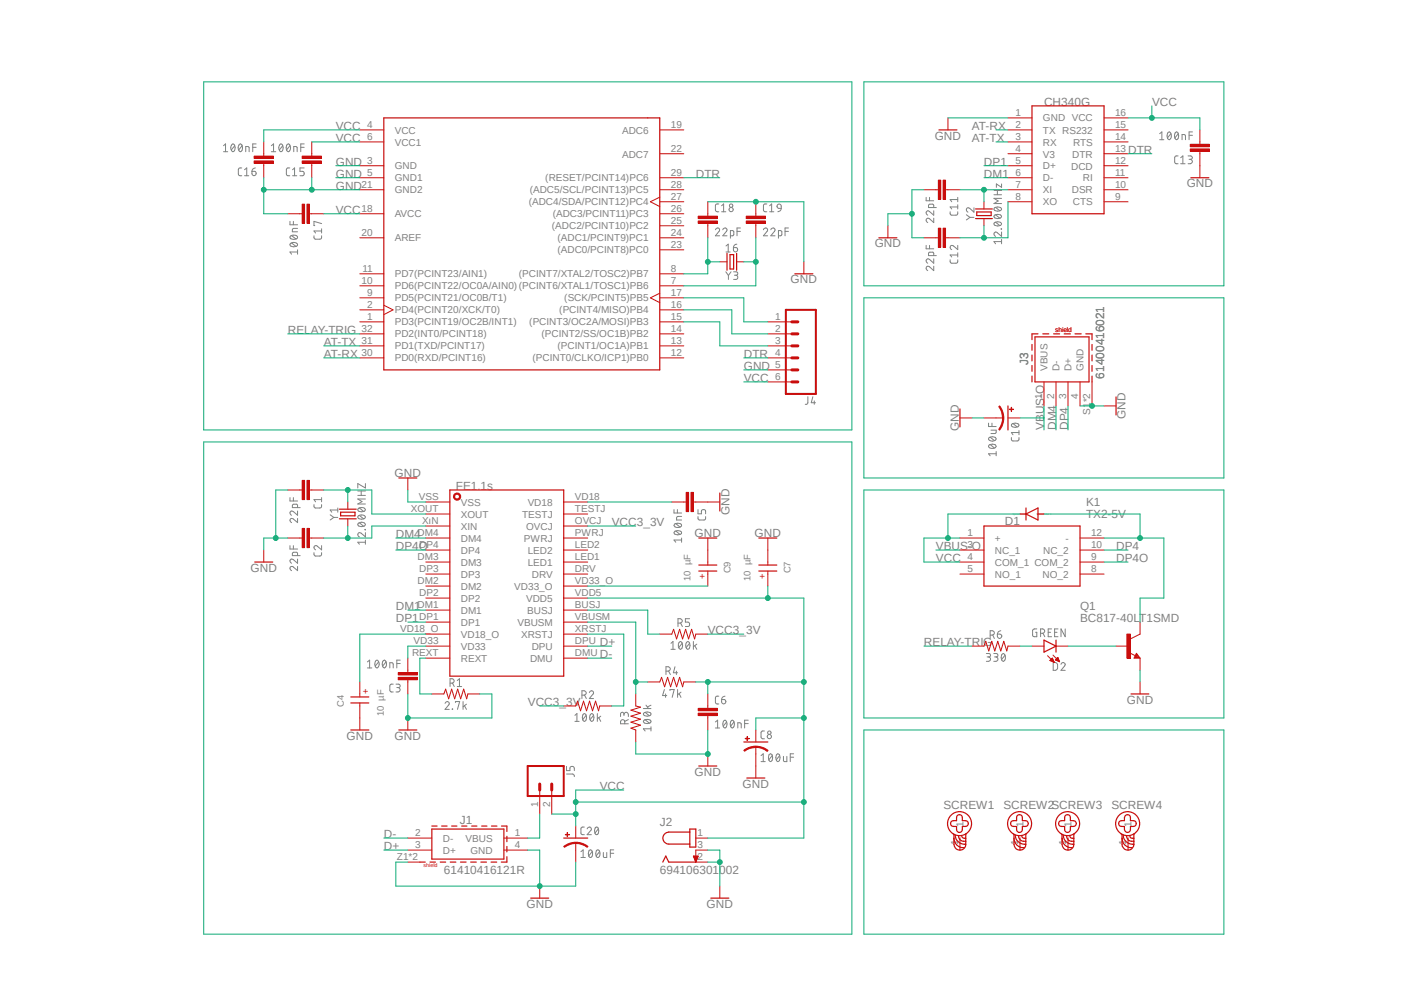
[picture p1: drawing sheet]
<svg xmlns="http://www.w3.org/2000/svg" width="297mm" height="210mm" viewBox="0 0 297 210" stroke-linecap="round" stroke-linejoin="round" font-family="sans-serif">
<defs><g id="words">
<g font-size="2.5" fill="#808080">
<text x="220.9" y="22.4">CH340G</text>
<text x="243.7" y="22.4">VCC</text>
<text x="71" y="27.5">VCC</text>
<text x="197.7" y="29.5">GND</text>
<text x="205.6" y="27.5">AT-RX</text>
<text x="71" y="35.1">GND</text>
<text x="71" y="30">VCC</text>
<text x="205.6" y="30">AT-TX</text>
<text x="208.2" y="35.1">DP1</text>
<text x="238.6" y="32.6">DTR</text>
<text x="71" y="37.6">GND</text>
<text x="71" y="40.1">GND</text>
<text x="147.2" y="37.6">DTR</text>
<text x="208.2" y="37.6">DM1</text>
<text x="251" y="39.6">GND</text>
<text x="71" y="45.2">VCC</text>
<text x="185" y="52.3">GND</text>
<text x="167.3" y="59.9">GND</text>
<text x="60.9" y="70.6">RELAY-TRIG</text>
<text x="68.5" y="73.2">AT-TX</text>
<text x="68.5" y="75.7">AT-RX</text>
<text x="157.4" y="75.7">DTR</text>
<text x="217.5" y="77.1" transform="rotate(-90 217.5 77.1)">J3</text>
<text x="157.4" y="78.2">GND</text>
<text x="157.4" y="80.8">VCC</text>
<text x="233.6" y="80.1" transform="rotate(-90 233.6 80.1)">61400416021</text>
<text x="238.1" y="88.6" transform="rotate(-90 238.1 88.6)">GND</text>
<text x="202.8" y="91.2" transform="rotate(-90 202.8 91.2)">GND</text>
<text x="220.9" y="90.9" transform="rotate(-90 220.9 90.9)">VBUS-O</text>
<text x="223.4" y="90.9" transform="rotate(-90 223.4 90.9)">DM4</text>
<text x="225.9" y="90.9" transform="rotate(-90 225.9 90.9)">DP4</text>
<text x="83.5" y="100.8">GND</text>
<text x="96.4" y="103.6">FE1.1s</text>
<text x="229.7" y="107.1">K1</text>
<text x="83.7" y="113.8">DM4</text>
<text x="129.4" y="111.3">VCC3_3V</text>
<text x="146.9" y="113.5">GND</text>
<text x="154.3" y="109" transform="rotate(-90 154.3 109)">GND</text>
<text x="159.6" y="113.5">GND</text>
<text x="212.6" y="111">D1</text>
<text x="229.7" y="109.6">TX2-5V</text>
<text x="83.7" y="116.3">DP4O</text>
<text x="198" y="116.3">VBUS-O</text>
<text x="198" y="118.9">VCC</text>
<text x="236.1" y="118.9">DP4O</text>
<text x="236.1" y="116.3">DP4</text>
<text x="53" y="120.9">GND</text>
<text x="83.7" y="131.6">DP1</text>
<text x="83.7" y="129">DM1</text>
<text x="228.5" y="131.6">BC817-40LT1SMD</text>
<text x="228.5" y="129">Q1</text>
<text x="126.9" y="136.7">D+</text>
<text x="149.7" y="134.1">VCC3_3V</text>
<text x="195.5" y="136.7">RELAY-TRIG</text>
<text x="126.9" y="139.2">D-</text>
<text x="111.7" y="149.3">VCC3_3V</text>
<text x="238.4" y="148.8">GND</text>
<text x="73.3" y="156.4">GND</text>
<text x="83.5" y="156.4">GND</text>
<text x="126.9" y="167.1">VCC</text>
<text x="146.9" y="164">GND</text>
<text x="157.1" y="166.6">GND</text>
<text x="199.6" y="171.2">SCREW1</text>
<text x="212.3" y="171.2">SCREW2SCREW3</text>
<text x="235.1" y="171.2">SCREW4</text>
<text x="81.2" y="177.3">D-</text>
<text x="81.2" y="179.8">D+</text>
<text x="97.2" y="174.4">J1</text>
<text x="139.6" y="174.7">J2</text>
<text x="93.9" y="184.9">61410416121R</text>
<text x="139.6" y="184.9">694106301002</text>
<text x="111.4" y="192">GND</text>
<text x="149.5" y="192">GND</text>
</g>
<g font-size="2.1" fill="#808080">
<text x="77.7" y="27.1">4</text>
<text x="77.7" y="29.6">6</text>
<text x="83.5" y="28.2">VCC</text>
<text x="131.6" y="28.2">ADC6</text>
<text x="141.9" y="27.1">19</text>
<text x="214.8" y="24.6">1</text>
<text x="214.8" y="27.1">2</text>
<text x="214.8" y="29.6">3</text>
<text x="220.6" y="25.7">GND VCC</text>
<text x="220.6" y="28.2">TX RS232</text>
<text x="235.9" y="29.6">14</text>
<text x="235.9" y="27.1">15</text>
<text x="235.9" y="24.6">16</text>
<text x="77.7" y="34.7">3</text>
<text x="83.5" y="35.8">GND</text>
<text x="83.5" y="30.8">VCC1</text>
<text x="131.6" y="33.3">ADC7</text>
<text x="141.9" y="32.2">22</text>
<text x="214.8" y="32.2">4</text>
<text x="214.8" y="34.7">5</text>
<text x="220.6" y="30.8">RX</text>
<text x="220.6" y="33.3">V3</text>
<text x="220.6" y="35.8">D+</text>
<text x="226.6" y="35.9">DCD</text>
<text x="226.8" y="33.3">DTR</text>
<text x="227" y="30.8">RTS</text>
<text x="235.9" y="34.7">12</text>
<text x="235.9" y="32.2">13</text>
<text x="76.5" y="39.8">21</text>
<text x="77.7" y="37.3">5</text>
<text x="83.5" y="38.4">GND1</text>
<text x="83.5" y="40.9">GND2</text>
<text x="112.1" y="40.9">(ADC5/SCL/PCINT13)PC5</text>
<text x="115.4" y="38.4">(RESET/PCINT14)PC6</text>
<text x="141.9" y="39.8">28</text>
<text x="141.9" y="37.3">29</text>
<text x="214.8" y="37.3">6</text>
<text x="214.8" y="39.8">7</text>
<text x="220.6" y="38.4">D-</text>
<text x="220.6" y="40.9">XI</text>
<text x="226.7" y="40.9">DSR</text>
<text x="229.1" y="38.4">RI</text>
<text x="235.9" y="39.8">10</text>
<text x="235.9" y="37.3">11</text>
<text x="76.5" y="44.9">18</text>
<text x="83.5" y="46">AVCC</text>
<text x="111.8" y="43.4">(ADC4/SDA/PCINT12)PC4</text>
<text x="116.9" y="46">(ADC3/PCINT11)PC3</text>
<text x="141.9" y="47.4">25</text>
<text x="141.9" y="44.9">26</text>
<text x="141.9" y="42.3">27</text>
<text x="214.8" y="42.3">8</text>
<text x="220.6" y="43.4">XO</text>
<text x="226.9" y="43.4">CTS</text>
<text x="235.9" y="42.3">9</text>
<text x="76.5" y="50">20</text>
<text x="83.5" y="51.1">AREF</text>
<text x="116.8" y="48.5">(ADC2/PCINT10)PC2</text>
<text x="117.9" y="53.6">(ADC0/PCINT8)PC0</text>
<text x="117.9" y="51.1">(ADC1/PCINT9)PC1</text>
<text x="141.9" y="52.5">23</text>
<text x="141.9" y="50">24</text>
<text x="76.7" y="57.6">11</text>
<text x="83.5" y="58.7">PD7(PCINT23/AIN1)</text>
<text x="109.8" y="58.7">(PCINT7/XTAL2/TOSC2)PB7</text>
<text x="141.9" y="57.6">8</text>
<text x="76.5" y="60.1">10</text>
<text x="77.7" y="62.7">9</text>
<text x="77.7" y="65.2">2</text>
<text x="83.5" y="61.2">PD6(PCINT22/OC0A/AIN0)(PCINT6/XTAL1/TOSC1)PB6</text>
<text x="83.5" y="63.8">PD5(PCINT21/OC0B/T1)</text>
<text x="119.4" y="63.8">(SCK/PCINT5)PB5</text>
<text x="141.9" y="65.2">16</text>
<text x="141.9" y="62.7">17</text>
<text x="141.9" y="60.1">7</text>
<text x="76.5" y="70.3">32</text>
<text x="77.7" y="67.7">1</text>
<text x="83.5" y="66.3">PD4(PCINT20/XCK/T0)</text>
<text x="83.5" y="68.8">PD3(PCINT19/OC2B/INT1)</text>
<text x="83.5" y="71.4">PD2(INT0/PCINT18)</text>
<text x="112" y="68.8">(PCINT3/OC2A/MOSI)PB3</text>
<text x="114.6" y="71.4">(PCINT2/SS/OC1B)PB2</text>
<text x="118.3" y="66.3">(PCINT4/MISO)PB4</text>
<text x="141.9" y="70.3">14</text>
<text x="141.9" y="67.7">15</text>
<text x="164" y="67.7">1</text>
<text x="164" y="70.3">2</text>
<text x="76.5" y="72.8">31</text>
<text x="76.5" y="75.4">30</text>
<text x="83.5" y="73.9">PD1(TXD/PCINT17)</text>
<text x="83.5" y="76.5">PD0(RXD/PCINT16)</text>
<text x="112.6" y="76.5">(PCINT0/CLKO/ICP1)PB0</text>
<text x="117.9" y="73.9">(PCINT1/OC1A)PB1</text>
<text x="141.9" y="75.4">12</text>
<text x="141.9" y="72.8">13</text>
<text x="164" y="72.8">3</text>
<text x="164" y="75.4">4</text>
<text x="164" y="77.9">5</text>
<text x="164" y="80.4">6</text>
<text x="221.6" y="78.4" transform="rotate(-90 221.6 78.4)">VBUS</text>
<text x="224.2" y="78.4" transform="rotate(-90 224.2 78.4)">D-</text>
<text x="226.7" y="78.4" transform="rotate(-90 226.7 78.4)">D+</text>
<text x="229.2" y="78.4" transform="rotate(-90 229.2 78.4)">GND</text>
<text x="220.5" y="84.3" transform="rotate(-90 220.5 84.3)">1</text>
<text x="223" y="84.3" transform="rotate(-90 223 84.3)">2</text>
<text x="225.6" y="84.3" transform="rotate(-90 225.6 84.3)">3</text>
<text x="228.1" y="84.3" transform="rotate(-90 228.1 84.3)">4</text>
<text x="230.6" y="87.7" transform="rotate(-90 230.6 87.7)">S1*2</text>
<text x="88.6" y="105.8">VSS</text>
<text x="97.5" y="106.9">VSS</text>
<text x="111.6" y="106.9">VD18</text>
<text x="121.6" y="105.8">VD18</text>
<text x="86.9" y="108.3">XOUT</text>
<text x="88.3" y="113.4">DM4</text>
<text x="89.3" y="110.9">XıN</text>
<text x="97.5" y="109.5">XOUT</text>
<text x="97.5" y="112">XIN</text>
<text x="110.4" y="109.5">TESTJ</text>
<text x="111.3" y="112">OVCJ</text>
<text x="121.6" y="113.4">PWRJ</text>
<text x="121.6" y="110.9">OVCJ</text>
<text x="121.6" y="108.3">TESTJ</text>
<text x="204.6" y="113.4">1</text>
<text x="230.8" y="113.4">12</text>
<text x="88.3" y="118.5">DM3</text>
<text x="88.7" y="116">DP4</text>
<text x="97.5" y="114.6">DM4</text>
<text x="97.5" y="117.1">DP4</text>
<text x="97.5" y="119.6">DM3</text>
<text x="110.8" y="114.6">PWRJ</text>
<text x="111.6" y="119.6">LED1</text>
<text x="111.6" y="117.1">LED2</text>
<text x="121.6" y="118.5">LED1</text>
<text x="121.6" y="116">LED2</text>
<text x="204.6" y="116">3</text>
<text x="204.6" y="118.5">4</text>
<text x="210.5" y="114.6">+</text>
<text x="210.5" y="117.1">NC_1</text>
<text x="210.5" y="119.6">COM_1 COM_2</text>
<text x="220.7" y="117.1">NC_2</text>
<text x="225.4" y="114.6">-</text>
<text x="230.8" y="118.5">9</text>
<text x="230.8" y="116">10</text>
<text x="88.3" y="123.6">DM2</text>
<text x="88.7" y="121">DP3</text>
<text x="97.5" y="122.2">DP3</text>
<text x="97.5" y="124.7">DM2</text>
<text x="108.8" y="124.7">VD33_O</text>
<text x="112.5" y="122.2">DRV</text>
<text x="121.6" y="123.6">VD33_O</text>
<text x="121.6" y="121">DRV</text>
<text x="204.6" y="121">5</text>
<text x="210.5" y="122.2">NO_1</text>
<text x="220.6" y="122.2">NO_2</text>
<text x="230.8" y="121">8</text>
<text x="88.3" y="128.7">DM1</text>
<text x="88.7" y="126.1">DP2</text>
<text x="88.7" y="131.2">DP1</text>
<text x="97.5" y="127.3">DP2</text>
<text x="97.5" y="129.8">DM1</text>
<text x="111.3" y="127.3">VDD5</text>
<text x="111.5" y="129.8">BUSJ</text>
<text x="121.6" y="131.2">VBUSM</text>
<text x="121.6" y="128.7">BUSJ</text>
<text x="121.6" y="126.1">VDD5</text>
<text x="84.7" y="133.7">VD18_O</text>
<text x="87.5" y="136.3">VD33</text>
<text x="97.5" y="132.3">DP1</text>
<text x="97.5" y="134.9">VD18_O</text>
<text x="97.5" y="137.4">VD33</text>
<text x="109.5" y="132.3">VBUSM</text>
<text x="110.2" y="134.9">XRSTJ</text>
<text x="112.5" y="137.4">DPU</text>
<text x="121.6" y="136.3">DPU</text>
<text x="121.6" y="133.7">XRSTJ</text>
<text x="87.2" y="138.8">REXT</text>
<text x="97.5" y="140">REXT</text>
<text x="112.1" y="140">DMU</text>
<text x="121.6" y="138.8">DMU</text>
<text x="113.8" y="170.6" transform="rotate(-90 113.8 170.6)">1</text>
<text x="116.4" y="170.6" transform="rotate(-90 116.4 170.6)">2</text>
<text x="87.8" y="179.5">3</text>
<text x="87.8" y="176.9">2</text>
<text x="93.7" y="178">D-</text>
<text x="98.5" y="178">VBUS</text>
<text x="108.9" y="179.5">4</text>
<text x="108.9" y="176.9">1</text>
<text x="147.6" y="176.9">1</text>
<text x="147.6" y="179.5">3</text>
<text x="202.7" y="178.8" transform="rotate(-90 202.7 178.8)">1</text>
<text x="203.8" y="174.9" transform="rotate(-90 203.8 174.9)">1</text>
<text x="215.4" y="178.8" transform="rotate(-90 215.4 178.8)">1</text>
<text x="216.5" y="174.9" transform="rotate(-90 216.5 174.9)">1</text>
<text x="225.6" y="178.8" transform="rotate(-90 225.6 178.8)">1</text>
<text x="226.7" y="174.9" transform="rotate(-90 226.7 174.9)">1</text>
<text x="238.3" y="178.8" transform="rotate(-90 238.3 178.8)">1</text>
<text x="239.4" y="174.9" transform="rotate(-90 239.4 174.9)">1</text>
<text x="83.9" y="182">Z1*2</text>
<text x="93.7" y="180.6">D+</text>
<text x="99.5" y="180.6">GND</text>
<text x="147.6" y="182">2</text>
</g>
<g font-size="2" fill="#808080">
<text x="146.1" y="122.9" transform="rotate(-90 146.1 122.9)">10 µF</text>
<text x="154.6" y="121.3" transform="rotate(-90 154.6 121.3)">C9</text>
<text x="158.8" y="122.9" transform="rotate(-90 158.8 122.9)">10 µF</text>
<text x="167.3" y="121.3" transform="rotate(-90 167.3 121.3)">C7</text>
<text x="72.7" y="149.4" transform="rotate(-90 72.7 149.4)">C4</text>
<text x="81.2" y="151.5" transform="rotate(-90 81.2 151.5)">10 µF</text>
</g>
<g font-size="2" fill="#c90d0c">
<text x="149.3" y="122.6" transform="rotate(-90 149.3 122.6)">+</text>
<text x="162" y="122.6" transform="rotate(-90 162 122.6)">+</text>
<text x="78" y="146.8" transform="rotate(-90 78 146.8)">+</text>
</g>
<text font-size="1.4" fill="#c90d0c" x="223.2" y="70.2">shield</text>
<text font-size="1.1" fill="#c90d0c" x="89.6" y="183.4">shield</text>
<g font-size=".6" fill="#808080">
<text x="214.2" y="108.9">SpiceOrder 2</text>
<text x="219.2" y="108.9">SpiceOrder 1</text>
</g>
</g></defs>
<path d="M43 17.2l216 180.5M259 17.2l-216 180.5" fill="none" stroke="#fff" stroke-width=".21"/>
<g fill="none" stroke="#808080" stroke-width=".21">
<path d="M47.3 32.1h.9M47.3 30.8l.4-.4v1.7M49.1 30.5l.2-.1a.96 .96 0 0 1 0 1.7l-.3-.3a1.06 1.06 0 0 1 .1-1.3zM49.7 30.8l-.8 .9M50.6 30.5l.2-.1a.96 .96 0 0 1 0 1.7l-.3-.3a1.14 1.14 0 0 1 .1-1.3zM51.1 35.5l-.5 .1-.2 .3 .1 1.1 .1 .1 .5 .1M51.2 30.8l-.7 .9M51.7 37.2h.9M51.7 35.9l.5-.4v1.7M52 32.1v-1.1l.6 .1 .1 1M53.3 36.2h.5a.46 .46 0 0 1 .4 .5 .46 .46 0 0 1-.5 .4 .46 .46 0 0 1-.4-.4zM53.5 31.2h.7"/>
<path d="M54 35.5a.72 .72 0 0 0-.7 .7M54.2 30.4h-.7v1.7M57.4 30.8l.5-.4v1.7M57.4 32.1h.9M59.2 30.5l.2-.1a.96 .96 0 0 1 0 1.7l-.3-.3a1.14 1.14 0 0 1 .1-1.3zM59.8 30.8l-.7 .9M60.8 30.5l.2-.1a.96 .96 0 0 1 0 1.7 1.02 1.02 0 0 1-.2-1.6zM61.3 35.5l-.6 .1-.1 .3v1.1l.1 .1 .6 .1M61.3 30.8l-.7 .9M61.9 37.2h.9M61.9 35.9l.4-.4v1.7M62.1 32.1v-1.1l.7 .1 .1 1"/>
<path d="M63.6 31.2h.7M64.3 35.5h-.8v.7h.5a.47 .47 0 0 1 .4 .5 .47 .47 0 0 1-.4 .5h-.5M64.3 30.4h-.7v1.7M211.9 38.9v.7l-1.1-.7v.7M245.3 28.3l.5-.4v1.6M245.3 29.5h.9M247.1 28l.3-.1a1.02 1.02 0 0 1 0 1.6 1.02 1.02 0 0 1-.3-1.5zM247.7 28.3l-.7 .9M248.7 28l.2-.1a1.02 1.02 0 0 1 0 1.6 1.02 1.02 0 0 1-.2-1.5zM249.2 33h-.5l-.2 .4v1l.2 .2h.5M249.3 28.3l-.8 .9M249.8 34.6h.9"/>
<path d="M249.8 33.4l.4-.4v1.6M250.1 29.5v-1.1l.6 .1 .1 1M251.3 33h.6a.37 .37 0 0 1 .3 .3 .37 .37 0 0 1-.1 .4h-.6M251.5 28.6h.8M251.8 33.7a.47 .47 0 0 1 .5 .5 .47 .47 0 0 1-.5 .4h-.5M252.3 27.9h-.8v1.6M61.3 46.8v.7h1.6M61.4 51.6l.2-.2a.96 .96 0 0 1 1.3 .3 .93 .93 0 0 1-1.6 0zM61.4 50l.7-.3a.58 .58 0 0 1 .8 .7l-.8 .2a.58 .58 0 0 1-.7-.6zM61.7 51.4l.9 .7M61.7 49.8l.9 .7M62.1 46.8v.7"/>
<path d="M62.9 48.3h-.8l-.3 .3v.4h1.1M62.9 52.8v1M62.9 53.3h-1.6l.4 .5M66.4 49.9l.1 .5 .3 .2 1.1-.1 .1-.6M68 48.4v.9M68 47.3l-1.6-.5v.9h.2M68 48.9h-1.6l.4 .4M151.3 48.6a.45 .45 0 0 1 .7-.4 .45 .45 0 0 1 .1 .7l-.8 1h.9M152.1 43.1l-.6 .1-.2 .3 .1 1.1 .7 .2M152.7 44.8h.8M152.7 43.5l.4-.4v1.7M152.9 48.6a.44 .44 0 0 1 .6-.4 .44 .44 0 0 1 .2 .7l-.8 1h.9"/>
<path d="M153.5 57.5l.6 .8M153.6 53.3h.9M153.6 52l.5-.4v1.7M154.1 58.3v.8M154.5 49.9h.5l.2-.2v-.8l-.7-.1v1.6M154.6 57.5l-.5 .8M155.2 52.4h.5a.46 .46 0 0 1 .4 .5 .46 .46 0 0 1-.5 .4 .46 .46 0 0 1-.4-.5zM155.2 57.5h.7a.37 .37 0 0 1 .2 .4 .37 .37 0 0 1-.4 .3h-.3M155.7 58.2l.2 .1a.43 .43 0 0 1 .2 .5 .43 .43 0 0 1-.4 .3h-.5M155.9 51.6a.72 .72 0 0 0-.7 .8M155.9 48.9h.7M156.6 48.2h-.7v1.7"/>
<path d="M161.5 48.6a.44 .44 0 0 1 .6-.4 .44 .44 0 0 1 .2 .7l-.8 1h.9M162.2 43.1l-.5 .1-.2 .3v1.1l.3 .2h.4M162.8 44.8h.9M162.8 43.5l.4-.4v1.7M163.1 48.6a.44 .44 0 0 1 .6-.4 .44 .44 0 0 1 .1 .7l-.7 1h.9M164.4 43.4l.2-.2a.44 .44 0 0 1 .7 .4v.5h-.6l-.3-.2zM164.7 49.9l.7-.2-.1-.8-.6-.1v1.6M165.3 44.1a.72 .72 0 0 1-.8 .7M166.1 48.9h.7M166.8 48.2h-.7v1.7M195.9 41.7v.8h1.6M195.9 51.9v.7h1.6"/>
<path d="M196.6 41.7v.8M196.6 51.9v.7M197.5 46.1v1l-.9-.8a.46 .46 0 0 0-.7 .1 .46 .46 0 0 0 .4 .7M197.5 44.6v.9l-.9-.8a.45 .45 0 0 0-.7 .2 .45 .45 0 0 0 .4 .6M197.5 43.9l-.1-.7-.9 .1-.1 .6h1.7M197.5 56.3v.9l-.9-.8a.46 .46 0 0 0-.7 .2 .46 .46 0 0 0 .4 .6M197.5 54.7v1l-.9-.8a.46 .46 0 0 0-.7 .1 .46 .46 0 0 0 .4 .7M197.5 54.1l-.1-.8-.9 .1-.1 .7h1.7M201 44.8v.5l.3 .2h1.1l.2-.7M201 54.9v.6l.3 .2 1.1-.1 .2-.7M202.6 51.9v.9l-.9-.8a.44 .44 0 0 0-.7 .2 .44 .44 0 0 0 .3 .6M202.6 41.7v1"/>
<path d="M202.6 43.3v.9M202.6 53.5v.9M202.6 43.8h-1.6l.3 .4M202.6 42.2h-1.6l.3 .5M202.6 53.9h-1.6l.3 .5M204.4 45.4l.8 .6M205.2 46l-.8 .5M205.2 46h.8M206 43.9v1l-.9-.8a.46 .46 0 0 0-.7 .1 .46 .46 0 0 0 .4 .7M210.3 41.2h1.6M210.3 40.3h1.6M210.3 47.2l.8-.3a.67 .67 0 0 1 .8 .4 .93 .93 0 0 1-1.6 0z"/>
<path d="M210.3 45.6l.8-.3a.67 .67 0 0 1 .8 .5 .93 .93 0 0 1-1.6 0zM210.3 44l.8-.2a.65 .65 0 0 1 .8 .4 .98 .98 0 0 1-1.6 0zM210.6 47l.9 .7M210.6 45.4l.9 .7M210.6 43.9l.9 .7M211 40.3v.9M211.8 48.4l.1 .1zM211.9 49.1v.9l-.9-.8a.45 .45 0 0 0-.7 .1 .45 .45 0 0 0 .3 .7M211.9 51.1h-1.6l.3 .5M211.9 50.6v1M211.9 42h-1.6l.9 .5-.9 .6h1.6M170.9 83.9v1.3a.4 .4 0 0 1-.6 .3"/>
<path d="M172 83.9l-.4 1.3h.9M172.3 84.8v.7M209.1 89.5v.7h1.6M209.2 94.2l.7-.3a.65 .65 0 0 1 .8 .5 .98 .98 0 0 1-1.6 0zM209.2 92.6l.7-.2a.65 .65 0 0 1 .8 .4 .93 .93 0 0 1-1.6 0zM209.5 94l.9 .7M209.5 92.5l.9 .7M209.6 91h1.1l-.1 .7h-1M209.8 89.5v.7M210.7 96h-1.6l.4 .4M210.7 95.5v.9M214 92.5v.6l.3 .2 1.1-.1 .2-.7"/>
<path d="M214 89.7l.8-.2a.67 .67 0 0 1 .8 .4 .93 .93 0 0 1-1.6 0zM214.3 89.6l.9 .7M215.6 91.1v.8M215.6 91.5h-1.6l.3 .4M61.3 105.2v.8h1.6M61.3 115.4v.7h1.6M62.1 105.2v.8M62.1 115.4v.7M62.9 109.6v.9l-.8-.7a.44 .44 0 0 0-.7 .1 .44 .44 0 0 0 .3 .6M62.9 108.1v.9l-.8-.8a.44 .44 0 0 0-.7 .1 .44 .44 0 0 0 .3 .7M62.9 107.4l-.1-.7h-.9l-.1 .7h1.7M62.9 119.8v.9l-.8-.8a.45 .45 0 0 0-.8 .1 .45 .45 0 0 0 .4 .7"/>
<path d="M62.9 118.2v.9l-.8-.7a.44 .44 0 0 0-.7 .1 .44 .44 0 0 0 .3 .6M62.9 117.5l-.1-.7-.9 .1-.1 .6h1.7M66.4 106.7l.1 .6 .3 .1h1.1l.1-.7M66.4 116.9l.1 .5 .3 .2h1.1l.1-.7M68 115.4v.9l-.9-.8a.45 .45 0 0 0-.7 .1 .45 .45 0 0 0 .4 .7M68 105.2v.9M68 105.7h-1.6l.4 .4M69.8 108.9l.8 .5M70.6 109.4l-.8 .6M70.6 109.4h.9M71.5 107.9h-1.7l.4 .4M71.5 107.4v.9"/>
<path d="M75.7 104.8h1.6M75.7 103.8h1.6M75.7 110.7l.2-.1a.96 .96 0 0 1 1.4 .3 .93 .93 0 0 1-1.6 0zM75.7 109.2l.8-.3a.67 .67 0 0 1 .8 .4 .93 .93 0 0 1-1.6 0zM75.7 107.6l.8-.2a.67 .67 0 0 1 .8 .4 .93 .93 0 0 1-1.6 0zM76 110.6l.9 .7M76 109l.9 .7M76 107.4l.9 .8M76.4 103.8v1M77.2 112l.1 .1zM77.3 112.6v.9l-.9-.7a.44 .44 0 0 0-.7 .1 .44 .44 0 0 0 .3 .6M77.3 114.7h-1.6l.3 .4"/>
<path d="M77.3 102.3v.9l-1.6-.9v.9M77.3 114.2v.9M77.3 105.5h-1.6l.9 .6-.9 .5h1.6M142.6 107.8v.7h1.6M142.8 112.4l.6-.2a.58 .58 0 0 1 .7 .7l-.7 .2a.67 .67 0 0 1-.8-.4zM142.8 110.8l.6-.1a.58 .58 0 0 1 .7 .6l-.7 .2a.67 .67 0 0 1-.8-.4zM143 112.3l.8 .7M143 110.7l.8 .8M143.3 107.8v.7M144.2 109.2h-.8l-.3 .3v.5h1.1M144.2 114.2h-1.6l.4 .5M144.2 113.8v.9"/>
<path d="M147.7 109.3v.5l.3 .2 1.1-.1 .2-.6M147.7 107.8v.9h.7v-.6a.46 .46 0 0 1 .4-.3 .46 .46 0 0 1 .5 .3v.6M77.7 140l.5-.4v1.7M79.5 139.7l.3-.1a.96 .96 0 0 1 0 1.7 1.02 1.02 0 0 1-.3-1.6zM80.1 140l-.7 .9M81.1 139.7l.2-.1a1.02 1.02 0 0 1 0 1.7 1.02 1.02 0 0 1-.2-1.6zM81.7 140l-.8 .9M84.7 139.6h-.8v1.7M141.9 136.1l.5-.4v1.6M141.9 137.3h.9M143.4 131.8h.5a.47 .47 0 0 0 .5-.5 .47 .47 0 0 0-.5-.4h-.5v1.6M143.8 135.8l.1-.1a.96 .96 0 0 1 0 1.6l-.4-.5v-.6z"/>
<path d="M144 131.8l.4 .7M144.3 136.1l-.7 .8M145.3 135.8l.2-.1a.96 .96 0 0 1 0 1.6l-.4-.5v-.6zM145.9 130.9h-.9v.7h.5l.4 .4a.4 .4 0 0 1-.4 .5h-.5M145.9 136.1l-.7 .8M146.7 135.7v1.6M147 136.6l.4 .7M147.4 136.2l-.7 .6M208.7 138.2h.5a.36 .36 0 0 1 .4 .4 .36 .36 0 0 1-.4 .3h-.4M209.1 138.9a.47 .47 0 0 1 .4 .5 .47 .47 0 0 1-.4 .5h-.4M209.5 134.3h.4a.47 .47 0 0 0 .5-.4 .47 .47 0 0 0-.5-.5h-.4v1.6M210 134.3l.4 .7"/>
<path d="M210.2 138.2h.6a.36 .36 0 0 1 .3 .4 .36 .36 0 0 1-.3 .3h-.4M210.7 138.9a.47 .47 0 0 1 .4 .5 .47 .47 0 0 1-.4 .5h-.5M211 134.1h.5a.46 .46 0 0 1 .4 .5 .46 .46 0 0 1-.5 .4 .46 .46 0 0 1-.4-.4zM211.7 133.4a.72 .72 0 0 0-.7 .7M212 138.3l.3-.1a1.02 1.02 0 0 1 0 1.7 1.02 1.02 0 0 1-.3-1.6zM212.6 138.6l-.7 .9M219.3 133h-.5l-.3 .2-.1 1.1 .2 .3 .7 .1v-1h-.2M220.1 133.9h.5a.47 .47 0 0 0 .4-.4 .47 .47 0 0 0-.4-.5h-.5v1.7M220.6 133.9l.4 .8M221.7 133.7h.5M222.5 133h-.8v1.7h.8M223.1 133.7h.5"/>
<path d="M223.8 133h-.7v1.7h.7M225.3 133v1.7l-.8-1.7v1.7M77.7 141.3h1M82.5 141.3v-1.1l.6 .1 .1 1M83.2 144.7h-.6l-.1 .4v1l.1 .2h.6M83.8 144.7h.5a.36 .36 0 0 1 .4 .4 .36 .36 0 0 1-.4 .3h-.4M83.9 140.3h.8M84.2 145.4a.47 .47 0 0 1 .5 .5 .47 .47 0 0 1-.5 .4h-.4M94.1 148.8a.44 .44 0 0 1 .7-.4 .44 .44 0 0 1 .1 .7l-.8 .9h.9M95.2 144.5h.4a.47 .47 0 0 0 .5-.5 .47 .47 0 0 0-.5-.4h-.4v1.6M95.7 149.9l.1 .1zM95.7 144.5l.4 .7"/>
<path d="M96.4 148.6v-.2h.8l-.4 1.6M96.7 143.9l.5-.3v1.6M96.7 145.2h1M98 148.4v1.6M98.3 149.3l.4 .7M98.7 148.9l-.7 .6M121.6 151.3l.4-.4v1.7M121.6 152.6h.9M123.1 147h.5a.47 .47 0 0 0 .4-.4 .47 .47 0 0 0-.4-.5h-.5v1.6M123.4 151l.2-.1a.96 .96 0 0 1 0 1.7 1.06 1.06 0 0 1-.2-1.6zM123.7 147l.3 .7M124 151.3l-.7 .9"/>
<path d="M124.7 146.5a.44 .44 0 0 1 .6-.4 .44 .44 0 0 1 .1 .7l-.7 .9h.9M125 151l.2-.1a.96 .96 0 0 1 0 1.7 .98 .98 0 0 1-.2-1.6zM125.6 151.3l-.8 .9M126.4 150.9v1.7M126.7 151.8l.4 .8M127.1 151.5l-.7 .5M132 151.1a.47 .47 0 0 1 .5-.5 .47 .47 0 0 1 .4 .5v.5M132 151.3v-.5l-.3-.2-.4 .2v.8M132.2 153.1v-.4a.44 .44 0 0 0-.3-.5 .44 .44 0 0 0-.5 .2l-.1 .7h1.6M132.9 152.2l-.7 .4M136.1 149.9h1.6M136.2 152.4l.7-.3a.58 .58 0 0 1 .8 .7l-.8 .2a.65 .65 0 0 1-.8-.4z"/>
<path d="M136.2 150.8l.7-.2a.58 .58 0 0 1 .8 .6l-.8 .3a.65 .65 0 0 1-.8-.5zM136.5 152.2l.9 .8M136.5 150.7l.9 .7M136.7 149.1l.5 .8M137.7 154.1h-1.6l.4 .5M137.7 153.7v.9M137.7 149.1l-.8 .4M140.5 145.8l-.3 1.3h.9M140.8 146.8v.7M140.9 141.9h.5a.47 .47 0 0 0 .4-.4 .47 .47 0 0 0-.4-.5h-.5v1.7M141.4 141.9l.4 .8M141.7 146v-.2h.9l-.4 1.7"/>
<path d="M142.8 141l-.3 1.3h.8M143.1 141.9v.8M143.3 145.8v1.7M143.7 146.7l.4 .8M144.1 146.4l-.8 .5M151.3 152.7l.5-.4v1.7M151.3 154h.9M152.1 147.2l-.6 .1-.2 .3 .1 1.1 .1 .1 .6 .1M152.7 148h.5a.46 .46 0 0 1 .4 .5 .46 .46 0 0 1-.5 .4 .46 .46 0 0 1-.4-.5zM153.2 152.4l.2-.1a1.02 1.02 0 0 1 0 1.7 1.02 1.02 0 0 1-.2-1.6zM153.4 147.2a.72 .72 0 0 0-.7 .8M153.7 152.7l-.7 .9"/>
<path d="M154.7 152.4l.2-.1a.96 .96 0 0 1 0 1.7 1.06 1.06 0 0 1-.2-1.6zM155.3 152.7l-.7 .9M156.1 154v-1.1l.6 .1 .1 1M157.5 153h.8M158.3 152.3h-.8v1.7M161 159.8l.5-.4v1.7M161.7 154.6h-.5l-.2 .4v1l.3 .3h.4M162.8 159.5l.2-.1a.96 .96 0 0 1 0 1.7 1.09 1.09 0 0 1-.2-1.6zM163.4 159.8l-.8 .9M164.3 159.6l.2-.2a.96 .96 0 0 1 0 1.7 1.14 1.14 0 0 1-.2-1.5zM164.9 159.8l-.7 .9M165.7 160v.9l.3 .2h.5v-1.1"/>
<path d="M167.9 159.4h-.7v1.7M222.8 140.1l.7 .1 .2 .4v.7l-.4 .5h-.5zM224.5 140.5a.43 .43 0 0 1 .6-.3 .43 .43 0 0 1 .1 .6l-.7 1h.8M119.8 163.7h1.5l.2 .6M119.8 162.1v.9h.8v-.5a.47 .47 0 0 1 .4-.4 .47 .47 0 0 1 .5 .4v.5M123.6 174.9l-.5 .1-.2 .3v1.1l.7 .1M124.2 175.3a.45 .45 0 0 1 .6-.4 .45 .45 0 0 1 .2 .7l-.8 .9h.9M124.7 179.8l.2-.1a.98 .98 0 0 1 0 1.7 1.02 1.02 0 0 1-.2-1.6zM126 175l.2-.1a.98 .98 0 0 1 0 1.6 1.02 1.02 0 0 1-.2-1.5zM126.3 179.8l.2-.1a.98 .98 0 0 1 0 1.7 1.02 1.02 0 0 1-.2-1.6zM126.6 175.3l-.7 .9M129.8 179.7h-.7v1.7"/>
<path d="M161 161.1h.9M167.2 160.1h.7M122.9 180.1l.5-.4v1.7M122.9 181.4h.9M125.3 180.1l-.8 .9M126.8 180.1l-.7 .9M127.6 180.3l.2 1.1h.6v-1.1M129.1 180.5h.7"/>
<circle cx="154.7" cy="43.5" r=".37"/>
<circle cx="154.7" cy="44.3" r=".45"/>
<circle cx="162.7" cy="155" r=".37"/>
<circle cx="162.7" cy="155.8" r=".45"/>
</g>
<g fill="none" stroke="#c90d0c" stroke-width=".21">
<path d="M90.1 106.2h5.1M90.1 108.7h5.1M90.1 111.3h5.1M90.1 113.8h5.1M90.1 116.3h5.1M90.1 118.9h5.1M119.3 106.2h5M119.3 108.7h5M119.3 111.3h5M119.3 113.8h5M119.3 116.3h5M119.3 118.9h5"/>
<path d="M90.1 121.4h5.1M90.1 124h5.1M90.1 126.5h5.1M90.1 129h5.1M90.1 131.6h5.1M90.1 134.1h5.1M90.1 136.7h5.1M90.1 139.2h5.1M119.3 121.4h5M119.3 124h5M119.3 126.5h5M119.3 129h5"/>
<path d="M119.3 131.6h5M119.3 134.1h5M119.3 136.7h5M119.3 139.2h5"/>
</g>
<path d="M95.2 103.6h24.1v39.4h-24.1z" fill="none" stroke="#c90d0c" stroke-width=".25"/>
<path d="M96.3 104.4a.77 .77 0 0 1 1.1 .3 .77 .77 0 0 1-.6 1.1 .77 .77 0 0 1-.9-.8h.3a.52 .52 0 0 1 .7-.4 .52 .52 0 0 1 .2 .8 .52 .52 0 0 1-.9-.1v-.3h-.3z" fill-rule="evenodd" fill="#c90d0c"/>
<path d="M63.4 103.6h.5M65.4 103.6h.6M73.6 106.2v1.5M73.6 109.7v1.6M96.3 104.4a.77 .77 0 0 1 1.1 .3 .77 .77 0 0 1-.6 1.1 .77 .77 0 0 1-.9-.8h.3a.52 .52 0 0 1 .7-.4 .52 .52 0 0 1 .2 .8 .52 .52 0 0 1-.9-.1v-.3h-.3zM91.4 146.8h2.5l.4-1 .6 2 .6-2 .7 2 .6-2 .7 2 .6-2 .6 2 .3-1h2.5" fill="none" stroke="#c90d0c" stroke-width=".21"/>
<path d="M71.8 107.7h3.6M71.8 109.7h3.6M72.1 108.3h3v.8h-3z" fill="none" stroke="#c90d0c" stroke-width=".25"/>
<path d="M63.9 101.6h.5v4.1h-.5z" fill-rule="evenodd" fill="#c90d0c"/>
<path d="M63.9 101.6h.5v4.1h-.5z" fill="none" stroke="#c90d0c" stroke-width=".21"/>
<path d="M64.9 101.6h.5v4.1h-.5z" fill-rule="evenodd" fill="#c90d0c"/>
<path d="M60.9 103.6h2.5M63.4 113.8h.5M64.9 101.6h.5v4.1h-.5zM65.4 113.8h.6M66 103.6h2.5" fill="none" stroke="#c90d0c" stroke-width=".21"/>
<path d="M63.9 111.8h.5v4h-.5z" fill-rule="evenodd" fill="#c90d0c"/>
<path d="M63.9 111.8h.5v4h-.5z" fill="none" stroke="#c90d0c" stroke-width=".21"/>
<path d="M64.9 111.8h.5v4h-.5z" fill-rule="evenodd" fill="#c90d0c"/>
<path d="M55.8 116.3v2.6M60.9 113.8h2.5M64.9 111.8h.5v4h-.5zM66 113.8h2.5M86.3 101.1v2.5M86.3 141.7v.5M86.3 143.7v.5" fill="none" stroke="#c90d0c" stroke-width=".21"/>
<path d="M53.9 118.9h3.8M84.4 101.1h3.8" fill="none" stroke="#c90d0c" stroke-width=".25"/>
<path d="M84.2 142.2h4.1v.5h-4.1z" fill-rule="evenodd" fill="#c90d0c"/>
<path d="M84.2 142.2h4.1v.5h-4.1z" fill="none" stroke="#c90d0c" stroke-width=".21"/>
<path d="M84.2 143.3h4.1v.5h-4.1z" fill-rule="evenodd" fill="#c90d0c"/>
<path d="M144.7 106.2h.5M146.7 106.2h.5M86.3 139.2v2.5M76.1 151.8v2.6M84.2 143.3h4.1v.5h-4.1zM86.3 144.2v2.6M86.3 151.8v2.6" fill="none" stroke="#c90d0c" stroke-width=".21"/>
<path d="M74.2 154.4h3.8M84.4 154.4h3.8" fill="none" stroke="#c90d0c" stroke-width=".25"/>
<path d="M145.2 104.1h.5v4.1h-.5z" fill-rule="evenodd" fill="#c90d0c"/>
<path d="M145.2 104.1h.5v4.1h-.5z" fill="none" stroke="#c90d0c" stroke-width=".21"/>
<path d="M146.2 104.1h.5v4.1h-.5z" fill-rule="evenodd" fill="#c90d0c"/>
<path d="M142.1 106.2h2.6M146.2 104.1h.5v4.1h-.5zM147.2 106.2h5.1M119.3 149.3h2.5l.4-1 .6 2 .6-2 .7 2 .6-2 .6 2 .7-2 .6 2 .3-1h2.5M134.5 146.8v2.5l1 .3-2 .6 2 .6-2 .7 2 .6-2 .6 2 .7-2 .6 1 .4v2.5M137 144.2h2.6l.4-.9 .6 1.9 .6-1.9 .7 1.9 .6-1.9 .6 1.9 .7-1.9 .6 1.9 .3-1h2.5M149.7 149.3v.5M149.7 151.3v.5" fill="none" stroke="#c90d0c" stroke-width=".21"/>
<path d="M152.3 104.3v3.8" fill="none" stroke="#c90d0c" stroke-width=".25"/>
<path d="M147.7 150.8h4.1v.5h-4.1z" fill-rule="evenodd" fill="#c90d0c"/>
<path d="M147.7 150.8h4.1v.5h-4.1z" fill="none" stroke="#c90d0c" stroke-width=".21"/>
<path d="M147.7 149.8h4.1v.5h-4.1z" fill-rule="evenodd" fill="#c90d0c"/>
<path d="M162.4 113.8v2.5M139.6 134.1h2.5l.4-1 .6 2 .7-2 .6 2 .6-2 .7 2 .6-2 .6 2 .3-1h2.5M147.7 149.8h4.1v.5h-4.1zM149.7 146.8v2.5M149.7 151.8v2.6M149.7 159.5v2.5M159.9 157.9v1.6M114.2 187.4v2.5" fill="none" stroke="#c90d0c" stroke-width=".21"/>
<path d="M160.5 113.8h3.8M157.4 156.9h5M147.8 162h3.8M112.3 189.9h3.8" fill="none" stroke="#c90d0c" stroke-width=".25"/>
<path d="M159.9 157.8a4.2 4.2 0 0 1 2.6 .9l-.2 .2a3.8 3.8 0 0 0-2.4-.8z" fill-rule="evenodd" fill="#c90d0c"/>
<path d="M159.9 157.8a4.2 4.2 0 0 1 2.6 .9l-.2 .2a3.8 3.8 0 0 0-2.4-.8z" fill="none" stroke="#c90d0c" stroke-width=".21"/>
<path d="M157.4 158.7a3.9 3.9 0 0 1 2.5-.9v.3a3.9 3.9 0 0 0-2.4 .8z" fill-rule="evenodd" fill="#c90d0c"/>
<path d="M157.4 158.7a3.9 3.9 0 0 1 2.5-.9v.3a3.9 3.9 0 0 0-2.4 .8z" fill="none" stroke="#c90d0c" stroke-width=".21"/>
<path d="M157.6 156.2l.9 .1z" fill-rule="evenodd" fill="#c90d0c"/>
<path d="M157.6 156.2l.9 .1z" fill="none" stroke="#c90d0c" stroke-width=".21"/>
<path d="M158 155.8l.1 .8z" fill-rule="evenodd" fill="#c90d0c"/>
<g fill="none" stroke="#c90d0c" stroke-width=".21">
<path d="M210.7 88.4h1.5M220.9 80.8v5.1M223.4 80.8v5.1M225.9 80.8v5.1M228.5 80.8v5.1M231 80.8v5.1M233.6 85.9h2.5M149.7 113.8v2.5M203.1 113.8h5.1M203.1 116.3h5.1M203.1 118.9h5.1M228.5 113.8h5.1"/>
<path d="M228.5 116.3h5.1M228.5 118.9h5.1M203.1 121.4h5.1M228.5 121.4h5.1M158 155.8l.1 .8zM159.9 154.4v2.5M159.9 159.5v5M86.3 177.2h5.1M86.3 179.8h5.1M106.6 177.2h5M106.6 179.8h5M147.2 177.2h2.5"/>
<path d="M149.7 179.8h-2.5v2.5M86.3 182.3h2.5M146.7 181.1h1l-.5 1.2zM146.7 181.2h1M146.8 181.3h.8M146.8 181.4h.8M146.9 181.4h.7M146.9 181.5h.6M146.9 181.7h.5M146.9 181.6h.6M147 181.8h.4M147 181.9h.4"/>
<path d="M147.1 182h.3M147.1 182.1h.2M147.2 182.2h.1M147.2 182.3h2.5M152.3 187.4v2.5"/>
</g>
<g fill="none" stroke="#c90d0c" stroke-width=".25">
<path d="M218.3 72.9v1.2M218.3 75.1v1.2M218.3 77.3v1.2M218.3 79.5v1.3M218.9 71.2h11.5v9.6h-11.5zM219.6 70.6h-1.3v1.2M220.6 70.6h1.3M222.9 70.6h1.3M225.1 70.6h1.3M227.4 70.6h1.3M229.7 70.6h1.3v1.2M231 72.9v1.2"/>
<path d="M231 75.1v1.2M231 77.3v1.2M231 79.5v1.3M213.2 85.9v5M236.1 83.9v3.9M147.8 113.8h3.8M208.2 111.3h20.3v12.7h-20.3zM215.8 108.7h1.2M217 108.7l2.6-1.3v2.6zM217 107.4v2.6M219.6 108.7h1.3M91.4 175.3h15.2v6.4h-15.2z"/>
<path d="M91.4 174.7h1.1M93.4 174.7h1.2M95.5 174.7h1.1M97.7 174.7h1.1M99.8 174.7h1.1M101.9 174.7h1.1M104 174.7h1.1M106.1 174.7h1.1v1.2M107.2 176.9v1.1M107.2 179v1.2M145.9 176h-4.4a1.27 1.27 0 0 0-1.3 1.2 1.27 1.27 0 0 0 1.3 1.3h4.4M145.9 175.3h1.3v3.9h-1.3z"/>
<path d="M158 164.5h3.8M88.8 182.3h1.2M91 182.3h1.1M93.1 182.3h1.2M95.2 182.3h1.2M97.4 182.3h1.2M99.6 182.3h1.2M101.7 182.3h1.2M103.9 182.3h1.2M107.2 181.2v1.1h-1.2M140.2 182.3l.6-1.2 .7 1.2h5.7M150.4 189.9h3.8"/>
</g>
<path d="M212.1 88.4h.2a4.2 4.2 0 0 1-.8 2.6l-.2-.2a4.1 4.1 0 0 0 .8-2.4z" fill-rule="evenodd" fill="#c90d0c"/>
<path d="M212.1 88.4h.2a4.2 4.2 0 0 1-.8 2.6l-.2-.2a4.1 4.1 0 0 0 .8-2.4z" fill="none" stroke="#c90d0c" stroke-width=".21"/>
<path d="M211.5 85.9a3.9 3.9 0 0 1 .8 2.5h-.2a3.9 3.9 0 0 0-.8-2.4z" fill-rule="evenodd" fill="#c90d0c"/>
<path d="M211.5 85.9a3.9 3.9 0 0 1 .8 2.5h-.2a3.9 3.9 0 0 0-.8-2.4z" fill="none" stroke="#c90d0c" stroke-width=".21"/>
<path d="M213.9 86.1l.1 .9z" fill-rule="evenodd" fill="#c90d0c"/>
<path d="M213.9 86.1l.1 .9z" fill="none" stroke="#c90d0c" stroke-width=".21"/>
<path d="M213.5 86.5l.9 .1z" fill-rule="evenodd" fill="#c90d0c"/>
<path d="M203.1 88.4h2.5M208.2 88.4h2.5M213.2 88.4h2.6M213.5 86.5l.9 .1zM238.9 138l1.3 .7M240.4 138.2l.8 1h-1.3zM241.2 134.1l-2.1 1" fill="none" stroke="#c90d0c" stroke-width=".21"/>
<path d="M203.1 86.5v3.8M240.4 138.7l.1 .2h-.3l.2-.5 .5 .7h-.7" fill="none" stroke="#c90d0c" stroke-width=".25"/>
<path d="M238.4 134.1h.7v5.1h-.7z" fill-rule="evenodd" fill="#c90d0c"/>
<g fill="none" stroke="#c90d0c" stroke-width=".21">
<path d="M76.1 27.5h5.1M76.1 30h5.1M76.1 35.1h5.1M76.1 37.6h5.1M139.6 27.5h5.1M139.6 32.5h5.1M139.6 37.6h5.1M200.5 24.9v2.6M213.2 24.9h5.1M213.2 27.5h5.1M213.2 30h5.1M213.2 32.5h5.1"/>
<path d="M213.2 35.1h5.1M213.2 37.6h5.1M233.6 24.9h5M233.6 27.5h5M233.6 30h5M233.6 32.5h5M233.6 35.1h5M233.6 37.6h5M76.1 40.1h5.1M76.1 50.3h5.1M76.1 45.2h5.1M76.1 57.9h5.1"/>
<path d="M139.6 40.1h5.1M139.6 42.7h5.1M139.6 50.3h5.1M139.6 45.2h5.1M139.6 57.9h5.1M139.6 52.8h5.1M139.6 47.8h5.1M139.6 41.7l-2 1 2 1M198 40.1h.5M200 40.1h.5M208.2 42.7v1.5M208.2 46.2v1.6"/>
<path d="M213.2 40.1h5.1M213.2 42.7h5.1M233.6 40.1h5M233.6 42.7h5M76.1 60.5h5.1M76.1 63h5.1M76.1 65.5h5.1M76.1 68.1h5.1M76.1 70.6h5.1M76.1 73.2h5.1M76.1 75.7h5.1M81.2 64.6l1.9 .9-1.9 1"/>
<path d="M139.6 60.5h5.1M139.6 63h5.1M139.6 65.5h5.1M139.6 68.1h5.1M139.6 70.6h5.1M139.6 73.2h5.1M139.6 75.7h5.1M139.6 62l-2 1 2 1M205.6 136.7h2.6l.3-1.1 .7 2.1 .6-2.1 .6 2.1 .7-2.1 .6 2.1 .6-2.1 .7 2.1 .2-1h2.6M218.3 136.7h2.6M221.6 138.7l1.4 1.4M222.1 139.7l.9 .4"/>
<path d="M222.1 139.7l.5-.5 .4 .9M222.1 139.7h.7M222.2 139.6h.6M222.3 139.5h.5M222.3 139.8h.6M222.4 139.4h.3M222.5 139.3h.2M222.5 139.9h.4M222.5 139.2h.1M222.8 138.6l1.4 1.4M222.8 140h.2M223.3 139.5h.6"/>
<path d="M223.4 139.6h.6M223.4 136.7h2.5M223.4 139.4h.5M223.5 139.3h.4M223.6 139.7h.4M223.6 139.2h.3M223.6 139.1h.2M223.7 139.1h.1M223.8 139.8h.3M223.8 139.1l-.5 .5 .9 .4M223.8 139.1l.4 .9M224 139.9h.1"/>
<path d="M236.1 136.7h2.5M238.4 134.1h.7v5.1h-.7zM241.2 131.6v2.5M241.2 139.2v2.5M223 140h.1M241.2 144.2v2.6"/>
</g>
<path d="M81.2 24.9h58.4v53.3h-58.4zM198.6 27.5h3.8M218.3 22.4h15.3v22.8h-15.3zM206.4 44.2h3.5M206.4 46.2h3.5M206.6 44.8h3.1v.8h-3.1zM220.9 135.4l2.5 1.3-2.5 1.2zM223.4 135.4v2.5M239.3 146.8h3.7" fill="none" stroke="#c90d0c" stroke-width=".25"/>
<path d="M198.5 38.1h.5v4.1h-.5z" fill-rule="evenodd" fill="#c90d0c"/>
<path d="M198.5 38.1h.5v4.1h-.5z" fill="none" stroke="#c90d0c" stroke-width=".21"/>
<path d="M199.5 38.1h.5v4.1h-.5z" fill-rule="evenodd" fill="#c90d0c"/>
<path d="M199.5 38.1h.5v4.1h-.5zM195.5 40.1h2.5M198 50.3h.5M200 50.3h.5M200.5 40.1h2.6" fill="none" stroke="#c90d0c" stroke-width=".21"/>
<path d="M198.5 48.3h.5v4h-.5z" fill-rule="evenodd" fill="#c90d0c"/>
<path d="M198.5 48.3h.5v4h-.5z" fill="none" stroke="#c90d0c" stroke-width=".21"/>
<path d="M199.5 48.3h.5v4h-.5z" fill-rule="evenodd" fill="#c90d0c"/>
<path d="M253.8 30v.5M253.8 32v.5M170.1 55.4v2.5M195.5 50.3h2.5M199.5 48.3h.5v4h-.5zM200.5 50.3h2.6" fill="none" stroke="#c90d0c" stroke-width=".21"/>
<path d="M168.1 57.9h3.9" fill="none" stroke="#c90d0c" stroke-width=".25"/>
<path d="M251.8 30.5h4.1v.5h-4.1z" fill-rule="evenodd" fill="#c90d0c"/>
<path d="M251.8 30.5h4.1v.5h-4.1z" fill="none" stroke="#c90d0c" stroke-width=".21"/>
<path d="M251.8 31.5h4.1v.5h-4.1z" fill-rule="evenodd" fill="#c90d0c"/>
<path d="M66 32.5v.5M66 34.5v.6M251.8 31.5h4.1v.5h-4.1zM253.8 27.5v2.5M253.8 32.5v5.1" fill="none" stroke="#c90d0c" stroke-width=".21"/>
<path d="M251.9 37.6h3.8" fill="none" stroke="#c90d0c" stroke-width=".25"/>
<path d="M63.9 33h4.1v.5h-4.1z" fill-rule="evenodd" fill="#c90d0c"/>
<path d="M63.9 33h4.1v.5h-4.1z" fill="none" stroke="#c90d0c" stroke-width=".21"/>
<path d="M63.9 34h4.1v.5h-4.1z" fill-rule="evenodd" fill="#c90d0c"/>
<path d="M55.8 32.5v.5M55.8 34.5v.6M63.9 34h4.1v.5h-4.1zM66 30v2.5M66 35.1v2.5" fill="none" stroke="#c90d0c" stroke-width=".21"/>
<path d="M53.8 33h4v.5h-4z" fill-rule="evenodd" fill="#c90d0c"/>
<path d="M53.8 33h4v.5h-4z" fill="none" stroke="#c90d0c" stroke-width=".21"/>
<path d="M53.8 34h4v.5h-4z" fill-rule="evenodd" fill="#c90d0c"/>
<path d="M53.8 34h4v.5h-4zM55.8 30v2.5M55.8 35.1v2.5M63.4 45.2h.5M65.4 45.2h.6" fill="none" stroke="#c90d0c" stroke-width=".21"/>
<path d="M63.9 43.2h.5v4h-.5z" fill-rule="evenodd" fill="#c90d0c"/>
<path d="M63.9 43.2h.5v4h-.5z" fill="none" stroke="#c90d0c" stroke-width=".21"/>
<path d="M64.9 43.2h.5v4h-.5z" fill-rule="evenodd" fill="#c90d0c"/>
<path d="M60.9 45.2h2.5M64.9 43.2h.5v4h-.5zM66 45.2h2.5M149.7 45.2v.5M149.7 47.2v.6M152.3 55.4h1.5M155.8 55.4h1.6" fill="none" stroke="#c90d0c" stroke-width=".21"/>
<path d="M153.8 53.6v3.5M154.4 53.8h.8v3.1h-.8zM155.8 53.6v3.5" fill="none" stroke="#c90d0c" stroke-width=".25"/>
<path d="M147.7 46.7h4.1v.5h-4.1z" fill-rule="evenodd" fill="#c90d0c"/>
<path d="M147.7 46.7h4.1v.5h-4.1z" fill="none" stroke="#c90d0c" stroke-width=".21"/>
<path d="M147.7 45.7h4.1v.5h-4.1z" fill-rule="evenodd" fill="#c90d0c"/>
<path d="M147.7 45.7h4.1v.5h-4.1zM149.7 42.7v2.5M149.7 47.8v2.5M159.9 45.2v.5M159.9 47.2v.6" fill="none" stroke="#c90d0c" stroke-width=".21"/>
<path d="M157.9 46.7h4v.5h-4z" fill-rule="evenodd" fill="#c90d0c"/>
<path d="M157.9 46.7h4v.5h-4z" fill="none" stroke="#c90d0c" stroke-width=".21"/>
<path d="M157.9 45.7h4v.5h-4z" fill-rule="evenodd" fill="#c90d0c"/>
<path d="M157.9 45.7h4v.5h-4zM159.9 42.7v2.5M159.9 47.8v2.5M162.4 68.1h5.1M162.4 70.6h5.1M162.4 73.2h5.1M162.4 75.7h5.1M162.4 78.2h5.1M162.4 80.8h5.1M121.8 178.3v1.5" fill="none" stroke="#c90d0c" stroke-width=".21"/>
<path d="M166.2 65.5h6.4v17.8h-6.4z" fill="none" stroke="#c90d0c" stroke-width=".42"/>
<path d="M167.5 73.2h1.3M167.5 70.6h1.3M167.5 68.1h1.3M167.5 78.2h1.3M167.5 75.7h1.3M167.5 80.8h1.3" fill="none" stroke="#c90d0c" stroke-width=".64"/>
<path d="M119.3 177.2h5" fill="none" stroke="#c90d0c" stroke-width=".25"/>
<path d="M121.8 178.1a4 4 0 0 1 2.6 .9l-.2 .2a4.1 4.1 0 0 0-2.4-.8z" fill-rule="evenodd" fill="#c90d0c"/>
<path d="M121.8 178.1a4 4 0 0 1 2.6 .9l-.2 .2a4.1 4.1 0 0 0-2.4-.8z" fill="none" stroke="#c90d0c" stroke-width=".21"/>
<path d="M119.3 179a3.9 3.9 0 0 1 2.5-.9v.3a4.1 4.1 0 0 0-2.4 .8z" fill-rule="evenodd" fill="#c90d0c"/>
<path d="M119.3 179a3.9 3.9 0 0 1 2.5-.9v.3a4.1 4.1 0 0 0-2.4 .8z" fill="none" stroke="#c90d0c" stroke-width=".21"/>
<path d="M119.6 176.5l.8 .1z" fill-rule="evenodd" fill="#c90d0c"/>
<path d="M119.6 176.5l.8 .1z" fill="none" stroke="#c90d0c" stroke-width=".21"/>
<path d="M120 176.1l.1 .9z" fill-rule="evenodd" fill="#c90d0c"/>
<g fill="none" stroke="#c90d0c" stroke-width=".21">
<path d="M187.8 47.8v2.5M149.7 116.3v3.2M162.4 116.3v3.2M149.7 120.8v3.2M162.4 120.8v3.2M76.1 144.2v3.2M76.1 148.7v3.1M114.2 167.1v5.1M116.7 167.1v5.1M120 176.1l.1 .9zM121.8 174.7v2.5M121.8 179.8v2.5"/>
<path d="M203.1 177.2v2.5M215.8 177.2v2.5M225.9 177.2v2.5M238.6 177.2v2.5"/>
</g>
<path d="M111.6 162h7.7v6.4h-7.7z" fill="none" stroke="#c90d0c" stroke-width=".42"/>
<path d="M114.2 165.8v1.3M116.7 165.8v1.3" fill="none" stroke="#c90d0c" stroke-width=".64"/>
<g fill="none" stroke="#c90d0c" stroke-width=".25">
<path d="M185.9 50.3h3.8M147.8 119.5h3.8M160.5 119.5h3.8M147.8 120.8h3.8M160.5 120.8h3.8M74.2 147.4h3.8M74.2 148.7h3.8M201.3 173.7l1.1-.1v-.7a.61 .61 0 0 1 .6-.6 .61 .61 0 0 1 .6 .6v.7h.6a.61 .61 0 0 1 .7 .6 .61 .61 0 0 1-.7 .6h-.6v.6a.61 .61 0 0 1-.6 .7 .61 .61 0 0 1-.6-.7v-.6h-.7a.62 .62 0 0 1-.6-.4 .62 .62 0 0 1 .2-.7zM201.7 176.4l.1 .1v2.1a1.25 1.25 0 0 0 1.3 1.2 1.25 1.25 0 0 0 1.2-1.2M201.8 177.3a1.97 1.97 0 0 0 2.2 2M202.1 176.6a2.04 2.04 0 0 0 2.2 2M202.8 176.8a1.21 1.21 0 0 0 1.5 1.1"/>
<path d="M203.5 176.8l.1 .4 .7 .1M204.5 176.3l-.2 .1v2.2M214 173.7l1.1-.1v-.7a.61 .61 0 0 1 .6-.6 .61 .61 0 0 1 .6 .6v.7h.6a.61 .61 0 0 1 .7 .6 .61 .61 0 0 1-.7 .6h-.6v.6a.61 .61 0 0 1-.6 .7 .61 .61 0 0 1-.6-.7v-.6h-.7a.62 .62 0 0 1-.6-.4 .62 .62 0 0 1 .2-.7zM214.4 176.4l.1 .1v2.1a1.25 1.25 0 0 0 1.3 1.2 1.25 1.25 0 0 0 1.2-1.2M214.5 177.3a1.97 1.97 0 0 0 2.2 2M214.8 176.6a2.04 2.04 0 0 0 2.2 2M215.5 176.8a1.21 1.21 0 0 0 1.5 1.1M216.2 176.8l.3 .4 .5 .1M217.2 176.3l-.2 .1v2.2M224.1 173.7l1.1-.1v-.7a.61 .61 0 0 1 .6-.6 .61 .61 0 0 1 .6 .6v.7h.7a.61 .61 0 0 1 .6 .6 .61 .61 0 0 1-.6 .6h-.7v.6a.61 .61 0 0 1-.6 .7 .61 .61 0 0 1-.6-.7v-.6h-.6a.62 .62 0 0 1-.6-.4 .62 .62 0 0 1 .1-.7zM224.5 176.4l.2 .1v2.1a1.25 1.25 0 0 0 1.2 1.2 1.25 1.25 0 0 0 1.3-1.2M224.7 177.3a1.97 1.97 0 0 0 2.1 2"/>
<path d="M224.9 176.6a1.98 1.98 0 0 0 2.3 2M225.6 176.8a1.17 1.17 0 0 0 1.6 1.1M226.3 176.8l.3 .4 .6 .1M227.3 176.3l-.1 .1v2.2M236.8 173.7l1.1-.1v-.7a.64 .64 0 0 1 .6-.6 .64 .64 0 0 1 .6 .6v.7h.7a.61 .61 0 0 1 .6 .6 .61 .61 0 0 1-.6 .6h-.7v.6a.64 .64 0 0 1-.6 .7 .64 .64 0 0 1-.6-.7v-.6h-.6a.62 .62 0 0 1-.6-.4 .62 .62 0 0 1 .1-.7zM237.2 176.4l.2 .1v2.1a1.25 1.25 0 0 0 1.2 1.2 1.25 1.25 0 0 0 1.3-1.2M237.4 177.3a1.97 1.97 0 0 0 2.1 2M237.6 176.6a1.98 1.98 0 0 0 2.3 2M238.3 176.8a1.22 1.22 0 0 0 1.6 1.1M239 176.8a.45 .45 0 0 0 .5 .5h.4M240 176.3l-.1 .1v2.2"/>
<circle cx="203" cy="174.2" r="2.54"/>
<circle cx="215.7" cy="174.2" r="2.54"/>
<circle cx="225.8" cy="174.2" r="2.54"/>
<circle cx="238.5" cy="174.2" r="2.54"/>
</g>
<path d="M60.9 103.6h-2.6v10.2M60.9 113.8h-5.1v2.5" fill="none" stroke="#0dab76" stroke-width=".21"/>
<circle cx="58.3" cy="113.8" r=".51" fill="#0dab76"/>
<g fill="none" stroke="#0dab76" stroke-width=".21">
<path d="M86.3 103.6v2.6h3.8M86.3 146.8v5h17.8v-5h-2.6"/>
<circle cx="58.3" cy="113.8" r=".51"/>
</g>
<circle cx="86.3" cy="151.8" r=".51" fill="#0dab76"/>
<g fill="none" stroke="#0dab76" stroke-width=".21">
<path d="M149.7 154.4v5.1h-15.2v-2.6"/>
<circle cx="86.3" cy="151.8" r=".51"/>
</g>
<circle cx="149.7" cy="159.5" r=".51" fill="#0dab76"/>
<g fill="none" stroke="#0dab76" stroke-width=".21">
<path d="M111.6 179.8h2.6v7.6h-30.5v-5.1h2.6"/>
<circle cx="149.7" cy="159.5" r=".51"/>
</g>
<circle cx="114.2" cy="187.4" r=".51" fill="#0dab76"/>
<g fill="none" stroke="#0dab76" stroke-width=".21">
<path d="M149.7 179.8h2.6v7.6M121.8 182.3v5.1h-7.6M149.7 182.3h2.6"/>
<circle cx="114.2" cy="187.4" r=".51"/>
</g>
<circle cx="152.3" cy="182.3" r=".51" fill="#0dab76"/>
<g fill="none" stroke="#0dab76" stroke-width=".21">
<path d="M228.5 85.9h5.1"/>
<circle cx="152.3" cy="182.3" r=".51"/>
</g>
<circle cx="231" cy="85.9" r=".51" fill="#0dab76"/>
<g fill="none" stroke="#0dab76" stroke-width=".21">
<path d="M200.5 24.9h12.7M149.7 42.7h20.4v12.7M205.6 88.4h2.6M241.2 141.7v2.5"/>
<circle cx="231" cy="85.9" r=".51"/>
</g>
<circle cx="159.9" cy="42.7" r=".51" fill="#0dab76"/>
<g fill="none" stroke="#0dab76" stroke-width=".21">
<path d="M55.8 37.6v2.5h20.3M66 37.6v2.5M71 35.1h5.1M71 37.6h5.1"/>
<circle cx="159.9" cy="42.7" r=".51"/>
</g>
<circle cx="66" cy="40.1" r=".51" fill="#0dab76"/>
<g fill="none" stroke="#0dab76" stroke-width=".21">
<path d="M55.8 40.1v5.1h5.1"/>
<circle cx="66" cy="40.1" r=".51"/>
</g>
<circle cx="55.8" cy="40.1" r=".51" fill="#0dab76"/>
<g fill="none" stroke="#0dab76" stroke-width=".21">
<path d="M192.9 45.2h-5.1v2.6M195.5 40.1h-2.6v10.2h2.6M157.4 78.2h5"/>
<circle cx="55.8" cy="40.1" r=".51"/>
</g>
<circle cx="192.9" cy="45.2" r=".51" fill="#0dab76"/>
<g fill="none" stroke="#0dab76" stroke-width=".21">
<path d="M124.3 111.3h10.2M90.1 139.2h-1.3v7.6h2.6M90.1 136.7h-3.8v2.5M124.3 139.2h5.1M124.3 136.7h5.1M124.3 134.1h7.7v15.2h-2.6M124.3 124h25.4M124.3 131.6h10.2v15.2M149.7 134.1h7.7M114.2 149.3h5.1M134.5 144.2h2.5M81.2 177.2h5.1"/>
<path d="M81.2 179.8h5.1"/>
<circle cx="192.9" cy="45.2" r=".51"/>
</g>
<circle cx="134.5" cy="144.2" r=".51" fill="#0dab76"/>
<g fill="none" stroke="#0dab76" stroke-width=".21">
<path d="M73.6 111.3v2.5M90.1 111.3h-11.4v2.5h-10.2M124.3 129h12.7v5.1h2.6"/>
<circle cx="134.5" cy="144.2" r=".51"/>
</g>
<circle cx="73.6" cy="113.8" r=".51" fill="#0dab76"/>
<g fill="none" stroke="#0dab76" stroke-width=".21">
<path d="M68.5 103.6h5.1v2.6"/>
<circle cx="73.6" cy="113.8" r=".51"/>
</g>
<circle cx="73.6" cy="103.6" r=".51" fill="#0dab76"/>
<g fill="none" stroke="#0dab76" stroke-width=".21">
<path d="M208.2 35.1h5M208.2 37.6h5M215.8 88.4h5.1M220.9 85.9v5M223.4 85.9v5M225.9 85.9v5M73.6 103.6h5.1v5.1h11.4M83.7 116.3h6.4M83.7 113.8h6.4M198 116.3h5.1M220.9 108.7h20.3v5.1M233.6 116.3h5"/>
<path d="M233.6 118.9h5M233.6 113.8h12.6v12.7h-5v5.1M86.3 131.6h3.8M86.3 129h3.8"/>
<circle cx="73.6" cy="103.6" r=".51"/>
</g>
<circle cx="241.2" cy="113.8" r=".51" fill="#0dab76"/>
<g fill="none" stroke="#0dab76" stroke-width=".21">
<path d="M210.7 30h2.5M210.7 27.5h2.5M208.2 47.8v2.5M213.2 42.7v7.6h-10.1M60.9 70.6h15.2M68.5 73.2h7.6M68.5 75.7h7.6M195.5 136.7h10.1M215.8 136.7h2.5M225.9 136.7h10.2"/>
<circle cx="241.2" cy="113.8" r=".51"/>
</g>
<circle cx="208.1" cy="50.3" r=".51" fill="#0dab76"/>
<g fill="none" stroke="#0dab76" stroke-width=".21">
<path d="M203.1 40.1h10.1M208.2 40.1v2.6"/>
<circle cx="208.1" cy="50.3" r=".51"/>
</g>
<circle cx="208.1" cy="40.1" r=".51" fill="#0dab76"/>
<g fill="none" stroke="#0dab76" stroke-width=".21">
<path d="M238.6 24.9h15.2v2.6M243.7 22.4v2.5"/>
<circle cx="208.1" cy="40.1" r=".51"/>
</g>
<circle cx="243.7" cy="24.9" r=".51" fill="#0dab76"/>
<g fill="none" stroke="#0dab76" stroke-width=".21">
<path d="M195.5 113.8h7.6M215.8 108.7h-15.3v5.1"/>
<circle cx="243.7" cy="24.9" r=".51"/>
</g>
<circle cx="200.5" cy="113.8" r=".51" fill="#0dab76"/>
<g fill="none" stroke="#0dab76" stroke-width=".21">
<path d="M195.5 113.8v5.1h7.6M147.2 144.2h22.9M149.7 144.2v2.6"/>
<circle cx="200.5" cy="113.8" r=".51"/>
</g>
<circle cx="149.7" cy="144.2" r=".51" fill="#0dab76"/>
<g fill="none" stroke="#0dab76" stroke-width=".21">
<path d="M124.3 126.5h45.8M162.4 124v2.5"/>
<circle cx="149.7" cy="144.2" r=".51"/>
</g>
<circle cx="162.4" cy="126.5" r=".51" fill="#0dab76"/>
<g fill="none" stroke="#0dab76" stroke-width=".21">
<path d="M170.1 126.5v43.1h-48.3"/>
<circle cx="162.4" cy="126.5" r=".51"/>
</g>
<circle cx="170" cy="144.2" r=".51" fill="#0dab76"/>
<g fill="none" stroke="#0dab76" stroke-width=".21">
<path d="M170.1 151.8h-10.2v2.6"/>
<circle cx="170" cy="144.2" r=".51"/>
</g>
<circle cx="170" cy="151.8" r=".51" fill="#0dab76"/>
<g fill="none" stroke="#0dab76" stroke-width=".21">
<path d="M170.1 169.6v7.6"/>
<circle cx="170" cy="151.8" r=".51"/>
</g>
<circle cx="170" cy="169.6" r=".51" fill="#0dab76"/>
<g fill="none" stroke="#0dab76" stroke-width=".21">
<path d="M116.7 172.2h5.1M121.8 169.6v5.1"/>
<circle cx="170" cy="169.6" r=".51"/>
</g>
<circle cx="121.8" cy="172.2" r=".51" fill="#0dab76"/>
<g fill="none" stroke="#0dab76" stroke-width=".21">
<path d="M132 167.1h-10.2v2.5"/>
<circle cx="121.8" cy="172.2" r=".51"/>
</g>
<circle cx="121.8" cy="169.6" r=".51" fill="#0dab76"/>
<g fill="none" stroke="#0dab76" stroke-width=".21">
<path d="M66 30h10.1M76.1 27.5h-20.3v2.5M144.7 37.6h7.6M238.6 32.5h5.1M68.5 45.2h7.6M159.9 50.3v5.1h-2.5M157.4 75.7h5M157.4 80.8h5M149.7 177.2h20.4"/>
<circle cx="121.8" cy="169.6" r=".51"/>
</g>
<circle cx="159.9" cy="55.4" r=".51" fill="#0dab76"/>
<g fill="none" stroke="#0dab76" stroke-width=".21">
<path d="M149.7 50.3v7.6h-5M149.7 55.4h2.6M159.9 55.4v5.1h-15.2"/>
<circle cx="159.9" cy="55.4" r=".51"/>
</g>
<circle cx="149.7" cy="55.4" r=".51" fill="#0dab76"/>
<g fill="none" stroke="#0dab76" stroke-width=".21">
<path d="M43.1 17.3h137.1v73.6h-137.1zM182.8 17.3h76.1v43.2h-76.1zM144.7 63h12.7v5.1h5M144.7 68.1h7.6v5.1h10.1M144.7 65.5h10.1v5.1h7.6M182.8 63h76.1v38.1h-76.1zM43.1 93.5h137.1v104.1h-137.1zM124.3 106.2h17.8M182.8 103.6h76.1v48.2h-76.1zM90.1 134.1h-14v10.1M182.8 154.4h76.1v43.2h-76.1zM114.2 172.2v5h-2.6"/>
<circle cx="149.7" cy="55.4" r=".51"/>
</g>
<use href="#words"/>
</svg>
